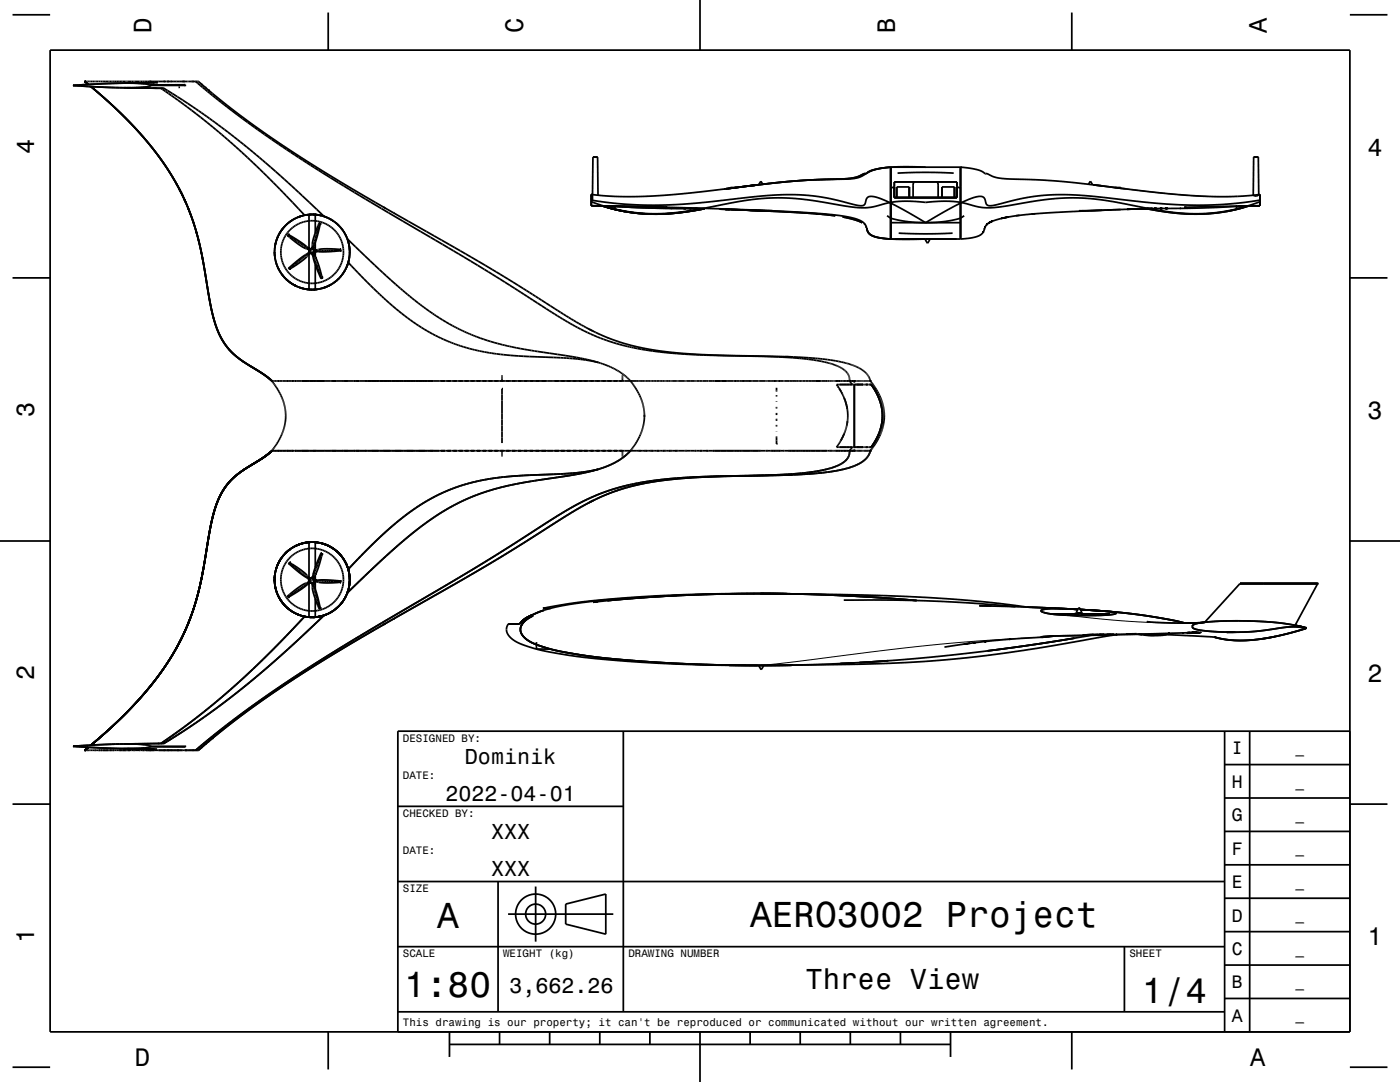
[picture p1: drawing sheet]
<svg xmlns="http://www.w3.org/2000/svg" width="279mm" height="216mm" viewBox="0 0 279 216" stroke-linecap="round" stroke-linejoin="round" font-family="sans-serif">
<defs><g id="words">
<g font-size="7.2">
<text x="87.2" y="185.2">A</text>
<text x="149.7" y="185">AERO3002 Project</text>
<text x="80.7" y="198.9">1:80</text>
<text x="227.9" y="200.2">1/4</text>
</g>
<text font-size="5.8" x="160.7" y="197.4">Three View</text>
<g font-size="5">
<text x="30.2" y="6.5" transform="rotate(-90 30.2 6.5)">D</text>
<text x="104.4" y="6.5" transform="rotate(-90 104.4 6.5)">C</text>
<text x="178.6" y="6.5" transform="rotate(-90 178.6 6.5)">B</text>
<text x="252.8" y="6.5" transform="rotate(-90 252.8 6.5)">A</text>
<text x="6.8" y="30.7" transform="rotate(-90 6.8 30.7)">4</text>
<text x="272.9" y="31">4</text>
<text x="6.8" y="83.2" transform="rotate(-90 6.8 83.2)">3</text>
<text x="272.9" y="83.5">3</text>
<text x="6.8" y="135.7" transform="rotate(-90 6.8 135.7)">2</text>
<text x="272.9" y="136">2</text>
<text x="6.8" y="188.2" transform="rotate(-90 6.8 188.2)">1</text>
<text x="272.9" y="188.5">1</text>
<text x="26.9" y="212.7">D</text>
<text x="249.5" y="212.7">A</text>
</g>
<g font-size="4.3">
<text x="92.8" y="152.4">Dominik</text>
<text x="88.9" y="159.9">2022-04-01</text>
<text x="98" y="167.4">XXX</text>
<text x="98" y="174.9">XXX</text>
<text x="101.7" y="198.1">3,662.26</text>
</g>
<g font-size="3.6">
<text x="245.8" y="150.5">I</text>
<text x="245.8" y="157.2">H</text>
<text x="245.8" y="163.9">G</text>
<text x="245.8" y="170.5">F</text>
<text x="245.8" y="177.2">E</text>
<text x="245.8" y="183.9">D</text>
<text x="245.8" y="190.5">C</text>
<text x="245.8" y="197.2">B</text>
<text x="245.8" y="203.9">A</text>
</g>
<g font-size="2.9">
<text x="258.5" y="150.3">_</text>
<text x="258.5" y="156.9">_</text>
<text x="258.5" y="163.6">_</text>
<text x="258.5" y="170.3">_</text>
<text x="258.5" y="176.9">_</text>
<text x="258.5" y="183.6">_</text>
<text x="258.5" y="190.3">_</text>
<text x="258.5" y="196.9">_</text>
<text x="258.5" y="203.6">_</text>
</g>
<g font-size="2.2">
<text x="80.4" y="148">DESIGNED BY:</text>
<text x="80.4" y="155.5">DATE:</text>
<text x="80.4" y="163">CHECKED BY:</text>
<text x="80.4" y="170.5">DATE:</text>
<text x="80.4" y="178">SIZE</text>
<text x="80.4" y="191">SCALE</text>
<text x="100.4" y="191">WEIGHT (kg)</text>
<text x="125.4" y="191">DRAWING NUMBER</text>
<text x="225.4" y="191">SHEET</text>
<text x="80.4" y="204.7">This drawing is our property; it can't be reproduced or communicated without our written agreement.</text>
</g>
</g></defs>
<g fill="none" stroke="#000" stroke-width=".35">
<path d="M2.5 2.9h7.5M10 10h259.4v195.9h-259.4zM14.6 17v.1M14.6 17.1l3.1 .2M16.9 16.3l.7 .5M16.9 16.3h22.7l1.4 1.1M17.4 16.6l.2 .2M17.5 16.7l.1 .1M17.6 16.8h.1M17.7 16.8l-3.1 .2M17.7 17.3h1.5M18.3 17.4l1.5 1.2"/>
<path d="M19.1 17.3l1.7 .1M19.2 16.8h-1.5M19.8 18.6l1.1 1M19.8 18.6l-1.7-1.3 2.4 2M20.5 19.3l.4 .3M20.7 17.4l3.2 .1M20.8 17.4l1.5 .1M20.9 19.6l.4 .4M21.3 20l1.1 1zM21.4 16.7h-.9M22.5 16.6l-1 .1M23.1 17.5h.8"/>
<path d="M23.9 17.5h.7M23.9 16.6h-.8M24.6 17.5l6.9 .1M24.6 17.5h1.6M24.8 16.6l-9.1 .4M26 16.6l3.7 .2M26.8 16.6h.1M27 17.5h-.4M27.1 17.5h.1M27.8 16.6l1.9 .2M28.5 17.4l-.7 .1M28.9 17.4l-2.8 .1"/>
<path d="M29.7 16.8l.1 .1M29.8 17.2l-.9 .2M29.8 16.9h.2M29.9 17.2h-.1M30 16.9v.1M30 17h.1M30 17.1l-.1 .1M30.1 17.1h-.1M30.1 16.3l.3 .2M30.1 17h.1M30.1 17.1h.1M30.1 17h7.1"/>
<path d="M30.4 16.3l.4 .2h-.4M30.6 17.6h.9M31.2 17.6h.3M31.3 16.5h.2M31.4 16.5l-6.8 .1h2.8M31.5 17.6h1.1a168.4 168.4 0 0 1 30.6 24.2l1.5 1.4M31.5 17.6h1.2M32.1 17.6a152.7 152.7 0 0 1 26.3 22.8l2.4 2.5M35.6 17.4h.1M35.9 17.4h-.3M36.8 16.8h.1M36.8 16.8v.1"/>
<path d="M36.9 17.2h.1M37 16.9h-7M39 16.3l4.6 3.7a227.5 227.5 0 0 0 20.7 14.5l9.7 5.9 21.3 12.5 12 7.6a57.5 57.5 0 0 0 15.1 7.8 73.1 73.1 0 0 0 19.8 2.6 180.2 180.2 0 0 1 19.2 .8 14.6 14.6 0 0 1 7 2.1 2.46 2.46 0 0 1 1.1 2.2l.6 .7M40.1 16.7l.3 .3M41 17.4l.8 .7M41 17.4l.1 .2M41.7 18l.7 .6M42.4 18.6l8.3 6.5 9.9 6.7 11.8 7.1 17.2 9.9a593.6 593.6 0 0 1 25.4 15.4l2.6 1.5M42.4 18.6v.1M65.5 2.5v7.5M139.7 0v10M213.9 2.5v7.5"/>
<path d="M269.4 2.9h7.5M22.4 21l1.7 1.6M23.7 22.3l.4 .3M24 22.6l.7 .6M24.4 22.9l.9 .9M24.7 23.2l.6 .6M25.3 23.8l1.2 1.3M25.3 23.8l.6 .6M26.2 24.8l.6 .6M26.8 25.4l.3 .3M27.1 25.7l2 2.3M28.3 27l2.2 2.7-.2-.4"/>
<path d="M29.9 29l.3 .3M30.2 29.3l.6 .7M30.8 30l.8 1.1M30.8 30l.3 .4M31.3 30.7l.3 .4M31.6 31.1l.3 .3M31.8 31.4l.3 .4M31.8 31.4l.6 .7M32.3 32.1l.5 .7M32.8 32.8l.5 .7M33.2 33.5l.5 .6M33.3 33.5l1.8 2.9"/>
<path d="M33.9 34.5l.2 .3M34.1 34.8l.6 1M34.7 35.8l.4 .6M35.1 36.4l.2 .4M35.1 36.4l.8 1.6M35.3 36.8l.2 .3M35.9 38l-.1-.3 .1 .3M35.9 38l.2 .4M36.1 38.4l.4 .8M36.1 38.4l.4 .7M36.5 39.2l.7 1.5M36.5 39.2l.2 .4"/>
<path d="M36.8 39.9v-.2l.4 1M118 39.9l7.3 .9 7.4 .1 6.6-.4 13.7-1.5 5.6-.2 2.6 .2 3.1 .4 6.4 1.5 1.3 .2 .6-.3 .5-1.4 .8-.2 1.5 .3 2.1 .9 7.2 4 7.2-4 2.1-.9 1.5-.3 .8 .2 .6 1.4 .6 .3 1.2-.2 6.5-1.5 3-.4 2.7-.2 5.6 .2 13.6 1.5 6.6 .4 7.5-.1 7.3-.9M118 38.8v2.3M118 38.8h.2M119.3 39v-7.6h-1l-.1 8.7M144.6 37.7h.1zM144.7 37.7h.1M144.8 37.7h-.2M144.8 37.7h.1M144.9 37.7h-.1M144.9 37.7h.1M145.1 37.6l-.2 .1"/>
<path d="M145.3 37.6l.7-.1-1.1 .2M146.6 37.5l2.8-.4zM147 37.4h-1.2v.2M149.4 37.1l-4.5 .6M151.3 36.9l-1.9 .2M152.2 36.8l-.4-.6-.4 .7M172.8 34.7h-.4l-1.5 .7-1.5 .2-10.6 .5-9.5 1M172.9 34.6h.1M177.8 33.4l-3.1 .4-1 .3-.7 .4M177.8 33.4l-3 .4-1 .3-.7 .4M177.8 33.4v14.3M177.8 33.4h13.9"/>
<path d="M178.5 37.3l-.7 .2M178.5 36.3h12.5v3.1h-12.5zM179 39.4v-2.1h2.5v2.1M179.1 34.5l5.2-.1 6 .1M182.4 36.3l-.2 .6v2.5M184.7 33.4l-4.6-.1-3.4 .2-2.4 .5-2.7 1.3-1.3 .3-7.8 .3-5.2 .3-23.7 2.7-8.6 .3-3.4-.1-3.6-.3M187.1 36.3l.1 .6v2.5M188 39.4v-2.1h2.5v2.1M191 37.3l.7 .2M191.7 33.4l3.4 .5 1.5 .8h.4l1.4 .6 1.2 .3 11 .5 9.5 1M191.7 33.4v14.3M217.2 36.8l.4-.6 .4 .7"/>
<path d="M218.2 36.9l1.8 .2M220 37.1l4.5 .6M222.4 37.4h1.3v.2M224.5 37.7l8.7 1 7.3 .5h6l5-.4v2.3M224.5 37.7h.1M224.8 37.7h.1M250.2 31.4h.9l.1 7.4-.5 .3-.6-.1zM2.5 55.4h7.5M37.2 40.7l.2 .4M37.4 41.1l.3 .8M37.4 41.1l.1 .4M37.6 41.6l.2 .7"/>
<path d="M37.7 41.8l-.1-.2 .2 .7M37.8 42.3l.2 .3M38 42.6l.1 .3M38 42.6h.1M38 42.6l.3 .8M38.2 43.4l.3 .8M38.3 43.4l.1 .4M38.5 44.2l.5 1.3M38.5 44.2l.3 .6M39 45.5l.2 .7M39.2 46.2l.1 .4M39.2 46.2v.3"/>
<path d="M39.2 46.2l.2 .8M39.3 46.6v.3M39.3 46.6v.1M39.3 46.6l.3 1.2M39.3 46.6l.2 .8M39.5 47.7v-.2l.2 .6M39.7 48.1l.4 2M39.7 48.1l.2 .8M40.1 50.1l.1 .3M40.2 50.5l.2 .7M40.3 51.2l.3 1.1M40.4 51.5v-.2v.2"/>
<path d="M40.5 51.9l.1 .6M40.5 52.3l.4 2.1M40.6 52.3l.3 2.1M40.9 54.4l.7 3.9M40.9 54.4l.5 3.2M41.4 57.1v.5M41.4 57.6l.3 1.5M41.4 57.6l.2 .7M41.6 58.3l.1 .8M41.7 59.1l.1 .8M41.8 59.9l.3 1.3M41.8 59.9l.2 .9-.1-.5"/>
<path d="M54.8 50.3v.4M54.8 50h.1M54.8 50.6h.1M54.8 50.7v.2M54.8 50.8h.1M54.8 50.8v.3M54.8 50.8v.1M54.8 50.9v.2M54.8 49.6v.1M54.8 51.1l.2 1.1M54.8 51.1l.3 1.2M54.8 51.2l.1 .2"/>
<path d="M54.9 49.3l-.1 1M54.9 49.3l-.1 .1M54.9 51.5v.2M54.9 49.1v.2M54.9 49v.3M54.9 49v.1M55 48.7l-.1 .4M55 48.7h.1M55 51.9v.1M55 52h.1M55 48.6v.1M55 48.5v.2"/>
<path d="M55 48.5l-.1 .5M55 52.1v.1M55 52.2h.1M55 52.2l.5 1.2M55 52.2l.2 .6M55.1 48.4h-.1M55.1 48.2h.1M55.1 52.4v.2M55.1 48.1l-.1 .4M55.1 48.1h.1M55.2 52.6v.2M55.2 52.8l.1 .3"/>
<path d="M55.2 47.8l-.1 .4M55.2 47.8h.1M55.2 47.8l-.2 .7M55.2 52.8h.1M55.2 52.9h.1M55.2 47.7v.1M55.3 52.9v.1M55.3 53l.1 .1M55.3 53.1l.2 .4M55.3 47.5l-.1 .3M55.3 53.1l.2 .3M55.4 47.3l-.2 .5"/>
<path d="M55.4 47.3l-.1 .2M55.4 53.4h.1M55.5 47.2l-.1 .2M55.5 47.2l-.1 .1M55.5 53.4l.1 .3M55.5 47.1l-.5 1.5-.2 1.7M55.5 47.1h.1M55.6 47l-.1 .2M55.6 47l-.2 .3M55.6 46.9v.1M55.6 53.7h.1M55.6 53.7l.2 .4"/>
<path d="M55.6 53.7l.1 .2M55.7 46.8l-.2 .2M55.7 46.8l-.1 .2M55.7 46.8h.1M55.7 46.7l-.1 .1M55.7 53.9l.8 1.1M55.7 46.7l-.2 .4M55.7 53.9l.3 .4M55.8 46.5l-.1 .3M55.8 46.5l-.1 .2M55.8 54.1h.1M55.9 46.4l-.1 .2"/>
<path d="M55.9 46.4l-.2 .3M55.9 46.3l-.1 .2M55.9 54.3h.1M56 54.3l.1 .3M56 54.3v.1M56 54.4h.1M56.1 46.1l-.2 .3M56.1 46.1h.1M56.1 54.5h.1M56.1 54.5l.1 .2M56.1 54.6l.4 .4M56.2 54.6v.1"/>
<path d="M56.3 45.8l-.2 .3M56.3 45.8l-.5 .7M56.3 45.8h.1M56.4 54.9v.1M56.4 55l-.1-.2 .2 .3M56.4 55h.1M56.5 45.6l-.2 .2M56.5 55l.1 .1M56.5 55l.2 .3M56.5 45.5l-.2 .3M56.5 45.5h.1M56.6 55.2l.1 .1"/>
<path d="M56.6 55.2h.1M56.7 45.4l-.2 .1M56.7 55.2v.1M56.7 55.3l.2 .2M56.7 55.3l.1 .1M56.7 45.3l-.2 .2M56.8 45.2l-.1 .1M56.9 45.1l-.2 .3M56.9 55.5l.1 .1M56.9 55.5l.6 .5M56.9 55.5l.3 .3M57.1 55.7l.1 .1"/>
<path d="M57.2 55.8l.3 .2M57.2 44.8h.1M57.4 44.6l-.5 .5M57.4 44.6l-.2 .2M57.4 47h.1M57.4 47l2.3 1.8 1.5 .9M57.4 46.9h.1M57.4 44.6h.1M57.4 46.8v.2M57.4 46.8l4.1 2.9M57.4 46.8v.1M57.5 46.8h-.1"/>
<path d="M57.5 56l.2 .2M57.5 56l.1 .2M57.5 44.6h-.1M57.5 44.5l-.7 .7M57.5 46.8h.1M57.5 44.5h.1M57.6 46.8h.1M57.6 46.8l2.4 1.5 1.5 1.2M57.6 53.6h.1M57.6 56.2h.1M57.6 53.5h.1M57.6 53.5v.1"/>
<path d="M57.7 56.2h.1M57.7 56.2l.2 .1M57.7 53.6h.1M57.7 53.6l.1 .1M57.7 56.3h.1M57.7 56.3l.2 .1M57.7 44.3l-.2 .2M57.8 53.7h.1M57.9 56.3l.3 .3M57.9 56.4l.3 .2M57.9 44.2l-.5 .4M58 44.2h.1"/>
<path d="M58 56.4h.1M58 44.2l-.3 .1M58 44.2h-.1M58 44.1v.1M58 44.1l-.1 .1M58.1 56.5h.1M58.1 44.1l-.4 .2M58.2 56.6l.2 .1M58.3 44l-.3 .2M58.4 56.7l.2 .1M58.4 43.9l-.4 .3M58.4 43.9l-.3 .2"/>
<path d="M58.4 43.9h-.1M58.5 56.8l-.2-.1 .3 .1M58.5 43.8h.1M58.6 56.8l.6 .3M58.6 43.8h-.1M58.7 43.7l-.2 .1M58.7 43.7l-.3 .2M58.8 43.7l-.7 .4M58.9 43.6h.1M59 43.5l-.3 .2M59.2 57.1l.6 .3-.4-.2M59.2 57.1l.2 .1"/>
<path d="M59.3 43.4l-.3 .1M59.3 57.2h.1M59.5 43.3l-.9 .4M59.5 57.3h.2M59.6 43.3l-.2 .1 .1-.1M59.6 43.3l-.6 .2M59.6 43.3h.1M59.7 57.3l.3 .1M59.8 43.2l-.2 .1M59.8 43.2l-.3 .1M59.9 43.2l-.3 .1M59.9 43.2h.1"/>
<path d="M59.9 43.2h-.1M60 43.1l-.1 .1M60 57.4l.2 .1M60 57.4h.1M60.1 57.5h.2M60.2 57.5l.4 .1M60.2 57.5h.1M60.3 43.1l-.7 .2M60.3 43.1l-.5 .1M60.4 57.6h.2M60.5 43l-.2 .1M60.5 43l-.3 .1"/>
<path d="M60.6 57.6h.2M60.6 57.6h.1M60.7 57.6h.1M60.8 57.6l.7 .1M60.8 57.6l.2 .1M60.9 57.7h.1M61 57.7l-.3-.1 .3 .1M61 57.7h.2M61 42.9h-.2M61.2 49.6v.1M61.2 42.9l-.7 .1M61.2 42.9h.1"/>
<path d="M61.2 49.7h.1M61.2 57.7l.3 .1M61.2 49.7h.2M61.4 49.7h.1M61.4 50.6l-1.6 1-2.2 1.9M61.4 50.6h.1M61.5 57.7l.1 .1M61.5 57.7l.3 .1M61.5 49.7l.2 .2M61.5 49.7h.1M61.5 49.5h.1M61.5 50.5l-.1 .1"/>
<path d="M61.5 50.5h.1M61.5 50.9l-1.3 1.2-2.4 1.6M61.5 50.9h.1M61.5 50.5l.1 .1M61.5 50.8v.1M61.5 50.5l.1 .2M61.5 49.6v.1M61.6 50.8h-.1M61.6 50.8h.1M61.6 42.8l-.4 .1M61.6 49.6l-.1 .1M61.6 49.7v.1"/>
<path d="M61.6 49.8h.1M61.6 50.6h.1M61.6 49.7h.1M61.6 50.4h.1M61.6 49.6h.1M61.6 50.4l.1 .2M61.6 50.4l-.1 .1M61.6 50.4v.1M61.6 50.4l.1 .1M61.6 42.8h.1M61.6 50.5h.1M61.6 49.5l.1 .1"/>
<path d="M61.6 49.5v.1M61.6 50.7l-4 2.9M61.6 50.7h.1M61.6 50.7v.1M61.6 57.8h.1M61.6 50.5l.1 .1M61.7 50.4v.1M61.7 49.7l-.1 .1M61.7 50.6h-.1M61.7 49.7h.1M61.7 50.6h.1M61.7 49.9h.1"/>
<path d="M61.7 57.8h.1M61.7 42.8v6.8M61.7 50.7v7.1M61.7 49.9v.5M61.7 57.8h.2M61.7 50.4h-.1M61.7 50.5v.1M61.7 42.8l-1.2 .2M61.7 50.4h.1M61.7 50.5h.1M61.7 49.6v.1M61.7 50.3h.1"/>
<path d="M61.7 50.3v.1M61.7 49.8v.1M61.7 50.6l-.1 .1M61.7 49.6h.1M61.7 50.3l.1 .1M61.7 50.1h.1M61.7 49.6l-.1 .2M61.7 50.2h.1M61.7 50v.2M61.7 49.8h.1M61.7 50.4l.1 .1M61.7 42.8h.1"/>
<path d="M61.7 50.5l-.1 .1M61.7 50h.1M61.7 50.2v.1M61.7 49.6l.1 .1M61.7 49.9v.1M61.7 50.5l.1 .1M61.7 42.8h-.1M61.8 49.9h-.1M61.8 57.8h.1M61.8 49.7l-.1 .1M61.8 50.3h.1M61.8 50.4h.1"/>
<path d="M61.8 49.8l-.1 .1M61.8 50.6h.1M61.8 50.4v.1M61.8 49.8h.1M61.8 49.9h.1M61.8 50.4l.1 .1M61.8 50.5h.1M61.8 49.8l.8 .5M61.8 50.5h-.1M61.8 49.8v.1M61.8 49.7h.1M61.8 57.8h.3"/>
<path d="M61.8 49.7v.1M61.8 50.5v.1M61.9 50.5h.1M61.9 50.5h-.1M61.9 49.7l-.2 .2M61.9 50.5l.1 .1M61.9 42.8h.1M61.9 49.7l-.1 .1M61.9 49.7h.1M61.9 57.8h.3M62 50.6h.1M62 50.6h.3"/>
<path d="M62 49.6h.1M62 42.8h.6M62 42.8h-.4M62 42.8h-.3M62 49.6l-.1 .1M62.1 42.8h-.1M62.1 49.6h-.1M62.1 49.6h.1M62.2 49.6h.1M62.2 50.6h.2M62.2 49.5l.3 .1M62.2 50.6h.1"/>
<path d="M62.2 49.5h.1M62.3 49.6h-.1M62.3 49.5h.1M62.3 49.4h.1M62.3 50.6v.1M62.3 49.4v.1M62.3 49.4l-.1 .1M62.3 49.6h.1M62.3 50.6h.1M62.3 49.4l.2 .1M62.3 50.7h.1M62.3 49.5l.1 .1"/>
<path d="M62.3 50.7v.1M62.3 50.8h.1M62.3 49.6l.1 .1M62.3 49.6h-.2M62.3 49.3h.1M62.3 49.3v.1M62.3 49v.1M62.3 50.8l.1 .1M62.3 49.1h.1M62.3 49.5h.2M62.3 49.1v.1M62.3 49.2h.1"/>
<path d="M62.3 49.2v.1M62.4 49.4h-.1M62.4 49.6h.1M62.4 49.6h-.1M62.4 50.9v.1M62.4 49.4l.1 .1M62.4 50.9h.1M62.4 49.6h-.2M62.4 50.8h-.1M62.4 50.6h.1M62.4 49.4h.1M62.4 49.4v.1"/>
<path d="M62.4 50.6l-.1 .1M62.4 50.7h-.1M62.4 49.6l.1 .1M62.4 49.3h.1M62.4 50.6h-.1M62.4 50.7l-.1 .1M62.4 49.5h.1M62.4 49.6v.1M62.4 51h.1M62.4 51l.5 1.8 1.1 2.7M62.4 57.8h-.1M62.4 49.7h.1"/>
<path d="M62.4 50.7h.1M62.4 50.5v.1M62.5 50.5l-.1 .1M62.5 50.8h.1M62.5 49.5h.1M62.5 49.6v.1M62.5 50.6v.1M62.5 50.6l-.2 .1M62.5 50.6h-.1M62.5 49.6h.1M62.5 49.3h.1M62.5 50.7h.1"/>
<path d="M62.5 50.7h-.1M62.5 50.5h.1M62.5 49.7h.1M62.5 50.7v.1M62.5 50.7l-.1 .1M62.5 50.5v.1M62.5 50.7l-.2 .1M62.5 49.3v.1M62.5 50.6h-.2M62.5 50.6h.1M62.5 49.4h.1M62.5 42.8h.3"/>
<path d="M62.5 49.5v.1M62.5 50.8l-.1 .1M62.5 57.8h.1M62.6 49.7v.1M62.6 49.4l-.1 .1M62.6 50.7l-.2 .1M62.6 50.8l1.5 4.7M62.6 50.7l-.3 .1M62.6 50.7v.1M62.6 49.2v.2M62.6 50.8h-.1M62.6 50.7h.1"/>
<path d="M62.6 49.2l-.1 .1M62.6 50.4v.1M62.6 50.4l-.1 .1M62.6 42.8h.1M62.6 49.8h.1M62.6 50.8v.1M62.6 50.8h.1M62.6 57.8h-.5M62.6 49.8l.1 .2M62.6 50.9h.1M62.6 42.8l.9 .1M62.6 57.8h-.1"/>
<path d="M62.6 50.9l.1 .1M62.6 42.8h-.9M62.6 57.8h.1M62.6 50.3h.1M62.6 50.3v.1M62.7 49.9h.1M62.7 50.3h-.1M62.7 50.3h.1M62.7 42.8h.1M62.7 49.9v.1M62.7 50.2v.1M62.7 50h.1"/>
<path d="M62.7 50h.2M62.7 50v.2M62.7 42.8h.2M62.7 50.2h.1M62.7 50.1h.1M62.7 57.8h.1M62.7 50.1v.1M62.7 57.8h-.1M62.7 51l.1 .1M62.7 51h.1M62.7 50v.1M62.7 42.8h.4"/>
<path d="M62.7 50l.1 .2M62.8 57.8h.1M62.8 50.1h-.1M62.8 50.1h.1M62.8 51.1h.1M62.8 50.2h.1M62.8 50h.1M62.8 50v.1M62.8 50.1v.1M62.8 51.1l.1 .2M62.8 42.8h.3M62.8 42.8h.1"/>
<path d="M62.9 50.1h.1M62.9 50v.2M62.9 50h-.1M62.9 50.2h.1M62.9 50.2h-.1M62.9 49.9v.1M62.9 57.8h-.3M62.9 57.8h-.4M62.9 49.9v.3M62.9 49.9l.1 .1M62.9 50h.1M62.9 50v.1"/>
<path d="M62.9 42.8h.1M62.9 57.8h.1M62.9 51.3l.7 1.7 .7 2.4M62.9 42.8h.2M62.9 57.8h-1M62.9 42.8v3.7M62.9 48.4v2.9M62.9 52.8v5M63 50h-.1M63 50.1h-.1M63 49.9v.1M63 49.9v.3"/>
<path d="M63 50h.1M63 50.1h.1M63.1 42.8h.1M63.1 50.2h.1M63.1 49.9h.1M63.1 42.8l.4 .1M63.1 49.9l-.1 .1M63.1 50.2h-.1M63.2 57.7l-.2 .1M63.2 49.9h-.1M63.3 49.9h-.1M63.3 49.9h.1"/>
<path d="M63.4 57.7l-.7 .1M63.4 57.7l-.5 .1M63.5 57.7h-.1M63.5 42.9h.2M63.5 42.9h.3M63.5 42.9h.1M63.6 44.6l-1 2.7-.3 1.7M63.7 44.6h.1M63.7 42.9l.4 .1M63.7 42.9l.2 .1M63.8 57.7h-.1M63.8 44.6h-.1"/>
<path d="M63.8 44.6h.1M63.8 43h.2M63.8 44.6l-1.5 4.7M63.9 44.6v.1M63.9 44.6h.1M63.9 43l.8 .2M63.9 44.7l-.7 2.8-.6 1.7M64 55.5h.1M64.1 55.5h.1M64.1 57.6h-.2M64.1 57.6h.1M64.2 57.6h-.1"/>
<path d="M64.2 55.5h-.1M64.2 57.5l-.8 .2M64.2 43l.1 .1M64.2 57.5l-.9 .2M64.3 55.4l-.1 .1M64.3 55.4h-.1M64.4 43.1h.1M64.4 57.5l-.2 .1M64.5 57.5h-.1M64.5 57.5h-.3M64.6 43.2h.3M64.7 43.2l.5 .2"/>
<path d="M64.7 57.4l-.2 .1M64.7 57.4h.1M64.9 57.3l-.2 .1M65 57.3h.1h-.2M65.2 43.4l.8 .4M65.2 43.4l.2 .1M65.2 57.2h.1M65.2 57.2l-.3 .1M65.4 57.1l-.2 .1M65.4 57.1h.1M65.5 43.5l.2 .1M65.6 57l-.1 .1"/>
<path d="M65.6 57l-.2 .1M65.8 43.6l.1 .1M65.8 56.9l-.1 .1M65.8 56.9l-1 .5M65.8 56.9l-.2 .1M66 43.8l.3 .2M66.1 56.8l-.3 .1M66.3 43.9l.3 .2M66.3 44l.6 .4M66.5 56.5l-.2 .1M66.5 56.5h.1M66.7 56.3l-.6 .5"/>
<path d="M66.7 56.3l-.2 .2M66.9 44.3v.1M66.9 56.2l-.8 .6M66.9 56.2l-.2 .1M66.9 44.4l.8 .7M67 56.2l-.3 .1M67.1 44.5l.1 .1M67.2 56l-.1 .1M67.2 55.9h.1M67.3 44.7l.4 .4M67.5 55.7l-.2 .2M67.6 55.6l-.1 .1"/>
<path d="M67.7 45.1l.2 .3M67.7 45.1h.1M67.9 55.3l-.1 .1M67.9 49.8v.1M67.9 49.8l-2.8-.2-1.8 .3M67.9 49.8h.1M67.9 50l-2.9 .2h-1.9M67.9 50h.1M67.9 55.3h.1M67.9 45.3l.2 .2M67.9 45.4l.7 .8M67.9 49.9h.1"/>
<path d="M68 50h-.1M68 49.9h.1M68 49.9l-5 .1M68.1 55l-.1 .2M68.1 45.6l.1 .1M68.1 55l-1.2 1.2M68.1 55h.1M68.3 54.8l-.1 .1M68.3 54.8l-.4 .5M68.4 54.7h-.1M68.4 45.9v.1M68.4 54.6l-1.5 1.6"/>
<path d="M68.4 54.6l-.1 .2M68.4 54.6h.1M68.5 54.5l-.1 .2M68.6 54.4l-.2 .2M68.6 46.2h.1M68.6 46.2l.1 .2M68.6 46.2l.3 .5M68.6 54.3l-.2 .3M68.6 54.3v.1M68.7 54.2l-.1 .2M68.7 46.5l.2 .2M68.8 54.1l-.2 .3"/>
<path d="M68.8 54.1l.1-.2-.2 .2M68.8 54.1l-.2 .2M68.8 54.1h.1M68.8 54l-.2 .3M68.9 46.7h.1M68.9 46.7l.1 .3M69 46.9l.1 .3M69 47h.1M69 53.6l-.1 .2M69.1 53.4v.1M69.1 47.2l.2 .5M69.1 47.2l.1 .2"/>
<path d="M69.2 53.3l-.1 .1M69.2 53.3v-.2l-.4 .9M69.2 53.2l-.1 .2M69.2 53.2l-.4 .9M69.3 47.6v.1M69.3 52.9v.2M69.3 47.7l.2 .4M69.3 47.7l5.5 5.2a72.4 72.4 0 0 0 16.2 12.4 50.5 50.5 0 0 0 17.5 5l2.1 .3a58 58 0 0 1 8.9 1.7M69.3 52.9h.1M69.4 52.8l-.2 .4M69.4 47.8l.1 .3M69.4 52.7v.1"/>
<path d="M69.4 52.7l-.1 .2M69.4 52.7h.1M69.5 48.1h.1M69.5 48.1l.1 .4M69.5 48.1v.2M69.5 52.4a72.2 72.2 0 0 0 15.7 13.6 39.9 39.9 0 0 0 19.3 5.1l9.7 .4 2.7 .3 2.5 .5M69.5 52.4l-.1 .3M69.5 52.3l-.1 .5M69.5 52.3v.1M69.5 52.2v.2M69.6 48.4v.1M69.6 48.5v.2"/>
<path d="M69.6 48.5v.3M69.6 48.6v.2M69.6 48.7l.1 .2M69.6 48.7v.1M69.6 51.8v.2M69.7 48.8v.6M69.7 48.9v.5M69.7 48.9l.1 1.2M69.7 51.6l-.1 .5M69.7 51.6l-.2 .7M69.7 51.4v.2M69.7 51.4v.3"/>
<path d="M69.7 49.4l.1 .2M69.8 51.1l-.1 .3M69.8 49.6h.1M69.8 49.6v.2M69.8 49.6v.1M69.8 49.6v.3M69.8 50.8v.2M69.8 49.8v.3M69.8 49.8v.1M69.8 50.7v.1M69.8 50.7l-.1 .7M69.8 49.9h.1"/>
<path d="M69.8 49.9v.4M69.8 50.1v.2M69.8 50.3l-.1 1.1M69.8 50.3v.4M69.8 50.4v.3M118 40.3l3.1 1 3.5 .8 3 .4 3.3 .2 2.8-.2 3.2-.3 11.5-2.1 5-.6h3.5l2.9 .2 9.2 1.5 2.9 .3 2.2-.2 4.5-1 2-.2 2.4 .1a10.1 10.1 0 0 0 3.6 0l4.3 .1 4.4 1 2.2 .2 3-.3 9.1-1.5 3-.2h3.5l5 .6 11.4 2.1 3.3 .3 2.8 .2 3.2-.2 3.1-.4 3.4-.8 3.2-1M118 41.1h2.3M118 41.1l29.2 .7 11.4 .5 7 .5 3.8 .5 2.2 .7 1 .8 .6 1.4 .3 .4 1.4 .7 3.9 .4h5.9M119.4 41.1h.8M119.6 41.1h.1M120 41.1h.6M120 41.1h.1"/>
<path d="M120.2 41.1l1.1 .3M120.2 41.1l4.5 1.1M120.5 41.1l12.6 .3h-.2M120.8 41.1l8.1 .4 8 .1M120.9 41.1h.2M121 41.1h.9M121.3 41.1h.5M121.3 41.4l4.5 1 4.7 .3 4.5-.2 5.6-.9M121.3 41.4l3.4 .8M121.5 41.2l1.4 .1M136.4 41.6h1.6h-.5M137.7 41.6h2.8"/>
<path d="M140.6 41.6l-4.4 .8-4.2 .3h-3.6l-3.7-.5M143.6 41.7l2.2 .1M144.7 41.8h.1M144.8 41.8h.1M144.8 41.8h.5M144.8 41.8h.8M144.9 41.8h.7M145.3 41.8h.3M145.7 41.8l2.4 .1M145.8 41.8l6.2 .2M145.8 41.8l2.3 .1M147.7 41.9h.7h-.3"/>
<path d="M148.1 41.9l3.9 .1M148.3 41.9l1.3 .1M149.6 42l14 .7M149.6 42h.1M149.7 42h2.3M152 42l2.1 .1M162.9 42.7l3.8 .4M168.2 43.3l2.4 .6 1.5 .6M172.4 44.7h.1M172.8 45.3h.1M173 45.7l.4 .9 .9 .5 1.4 .4 2.1 .2M177 43l.1 .1a8.5 8.5 0 0 0 4.1 1.1l3.3 .2 3.2-.1 3.6-.6 1.1-.7"/>
<path d="M177.8 44.4h13.9M177.8 47.7h13.9M179.4 46.5l4.9 .2 5.8-.2M184.6 47.7l.5 .8 .5-.8M184.7 47.7h-6.2M184.7 47.7h6.3M199.8 43.6l1.5-.3-2.2 .5-1.7 .7 .6-.4-1.1 .7 .2-.1-.4 .5-.6 1.3-.7 .5-1.6 .5-2.1 .2M203.4 43l-2.8 .4M206.6 42.7l-3.8 .4M217.4 42l-2.1 .1M219.9 42l-14.1 .7M221.8 41.9l-4.4 .1"/>
<path d="M223.7 41.8l-6.3 .2M223.7 41.8l-2.3 .1M228.8 41.6l4.5 .8 4.2 .3h3.6l3.6-.5M247.1 41.1h1.8l-12.6 .3h.3M248.2 41.4l1-.3-4.5 1.1M248.2 41.4l-4.5 1-4.8 .3-4.4-.2-5.6-.9M248.2 41.4l-3.5 .8M248.5 41.1h-.9M248.6 41.1l-2 .2M248.7 41.1h.1M249.4 41.1h.1M251.5 41.1h-1.8"/>
<path d="M251.5 41.1h-1.7M251.5 41.1l-12.2 .4-15.6 .3M269.4 55.4h7.5M42.1 61.2l.2 1.1M42.3 62v.3M42.3 62.3l.1 .4M42.4 62.7l.3 .9M42.5 63l.2 .6M42.6 63.4l.1 .2M42.6 63.6l.2 .6M42.7 63.6l.2 .6M42.8 64.2l.1 .3"/>
<path d="M42.8 64.2l.2 .6M42.9 64.5l.1 .3M43 64.8l.4 1.1M43.4 65.9l.1 .2M43.5 66.1l.2 .5-.2-.5M43.7 66.6l.3 .6M43.8 66.8l.1 .2M43.9 67l.1 .2M44 67.2l.2 .4M44.2 67.6l.4 .6M44.2 67.6l.2 .3M44.6 68.2l.6 .8"/>
<path d="M44.6 68.2l.5 .8M45.1 69l.5 .6M45.6 69.6l.3 .3zM45.6 69.6l.2 .2M45.9 69.9l.2 .2M46.1 70.1l.1 .2M46.1 70.1l.2 .2M46.2 70.3l.5 .5M46.3 70.3l.4 .4M46.7 70.7l1.3 1.1M46.7 70.7l.8 .7M46.8 70.8l.2 .2"/>
<path d="M47 71l.5 .4M47 71l.8 .6M47.5 71.4l.5 .4M47.9 71.8l.3 .1M48 71.8l1.8 1.1M48.2 71.9l1.1 .7M48.8 72.3l-.3-.2 3.7 2.4 2 1.5M49.1 72.5l.2 .1M49.3 72.6l.5 .3M49.7 72.9l1.5 .9M49.8 72.9l.7 .5M50 73.1l.8 .4"/>
<path d="M50.7 73.5l1 .6M51 73.7l.7 .4M51.7 74.1l.2 .1M51.7 74.1l1.6 1.1M51.7 74.1l.5 .3M52 74.2l.2 .2M52.2 74.4l.5 .3M52.7 74.7l.7 .5M53 74.9l.3 .3M53.2 75.1l.6 .4M53.3 75.2l.6 .5M53.5 75.4l.3 .3"/>
<path d="M53.7 75.5l.1 .2M53.8 75.7h.1M53.8 75.7l.3 .2M53.9 75.7l.4 .3M54 75.8l.2 .2M54.2 76h119.5M54.2 76a10 10 0 0 1 2.2 10.3l-.9 1.9-1.3 1.7M100.2 74.9v1.1M100.2 77.6v10.8M117.4 65.6l1 .5M117.7 65.7l.5 .3M118.3 66l1.2 .6"/>
<path d="M119.4 66.6l2 .8M119.5 72.3a11.7 11.7 0 0 1 8.4 7.2 10.5 10.5 0 0 1-6.4 13.4l-2 .7M121.3 67.4l2 .7M123.2 68.1l1.9 .6M124.2 74.9v1.1M125 68.7l5.1 1.1 6.1 .7 6.8 .4 14.3 .3a44.2 44.2 0 0 1 13 1.7 4.7 4.7 0 0 1 3.4 3.1M155 77.4v.7M155 78.8v.3M156.7 71.2h1.4M167.2 77.1l.1 .2M167.5 77.6l.2 .2M167.7 77.8a9.7 9.7 0 0 1-.7 11.4h6.9"/>
<path d="M167.7 77.8l.2 .4M167.9 78.3l.2 .2M168.1 78.6v.1M168.1 78.7h.1M170.5 76v.2M170.5 76.2v.2M170.5 76.6v12.7M173.7 76a9.9 9.9 0 0 1 2.2 10.3l-1 1.9-1.2 1.7M173.9 76.7h-6.9l.7 1.1M173.9 76.7l.3 .5M174.2 77.2l.3 .4M174.5 77.6l.9 1.8"/>
<path d="M174.5 77.6l.2 .4M175.4 79.4l.1 .4M175.5 79.8l.2 .4M43.6 99.6l-.5 1.3M43.7 99.4l-.1 .2M43.8 99.2l-.1 .2M43.9 99l-.1 .2M44 98.8l-.1 .2M44 98.8l-.2 .4M44.2 98.4l-.2 .4M44.4 98l-.2 .4M44.6 97.7l-.4 .7"/>
<path d="M45.1 97l-.5 .7M45.2 97l-.6 .7M45.3 96.7l-.2 .3M45.3 96.7l-.1 .3M45.5 96.6l-.2 .1M45.5 96.4l-.1 .2M45.8 96.1l-.4 .5M45.9 96l-.4 .4M45.9 96l-.3 .4M45.9 96l-.2 .3M46.4 95.5l-.5 .5M46.5 95.5l-.6 .5"/>
<path d="M46.7 95.3l-.3 .2M46.7 95.2l-.3 .3M47.5 94.6l-.7 .5M47.5 94.6l-.8 .7M47.7 94.4l-.2 .2M47.7 94.4l.1-.1-.5 .5M48.2 94l-.5 .4M48.5 93.8l-.3 .2M48.7 93.7l-2 1.6M48.8 93.6l-.3 .2M48.9 93.6l-.4 .2M49.3 93.3l-.4 .3"/>
<path d="M49.5 93.2l-.2 .1M49.8 93l-1 .6M50.3 92.7l-.5 .3M51.5 92l-1.7 1M52 91.7l-2.3 1.3M52.5 91.4l-.8 .5M52.7 91.2l-.2 .2M53 91l-.6 .4M53.1 90.9l-4.6 2.9M53.2 90.9l-1.5 1M53.4 90.7l-.4 .3M53.5 90.6l-.4 .3"/>
<path d="M53.8 90.4l-.6 .5M53.8 90.3l-.3 .3M53.8 90.3l-.1 .1M53.9 90.3l-.4 .3M53.9 90.2l-.1 .1M54.1 90l-.3 .3M54.2 89.9l-1.2 1.1M54.2 89.9h119.5M54.3 89.9l-.4 .4M100.2 89.9v1.2M118.2 100l-.8 .4M118.4 99.9l-.5 .2"/>
<path d="M119.4 93.6l-3.1 .6-4.4 .4a91.7 91.7 0 0 0-15.2 1.1 37.1 37.1 0 0 0-19 9.8l-3.8 3.5-4.4 4.6M119.5 93.6l-4.4 1-7.8 1.2a46 46 0 0 0-20.3 7.1 102.1 102.1 0 0 0-14.2 12l-3.5 3.4M119.5 99.3l-1.2 .6M121.4 98.5l-2 .9M123.3 97.8l-2 .8M124.2 89.9v1.2M155 80v.2M155 81.2v.3M155 82.4v.4M155 83.6v.4M155 84.8v.3M155 86.1h.1"/>
<path d="M155 87.1v1.5M158.1 94.7l-1.4 .1M170.1 89.2l-.6 .7a3.2 3.2 0 0 1-2.4 3.1 30 30 0 0 1-9.9 1.6l-12.5 .4a81.9 81.9 0 0 0-22.3 2.6 55.4 55.4 0 0 0-14.3 7.3l-12.8 8.1-22.4 13.2a245.4 245.4 0 0 0-33.9 23.5M170.5 89.6v.1M170.5 89.8v.1M173.7 89.9a4.9 4.9 0 0 1-3.8 3.3 53.5 53.5 0 0 1-14.5 1.6l-12.9 .3-7.6 .5-6.4 .9-5.3 1.4M174.6 88.1l-.7 1.1M175.1 87.2l-.5 .9M175.2 87l-.6 1.1M175.4 86.6l-.2 .4M175.7 80.2l.1 .4M175.8 80.6l.1 .5"/>
<path d="M175.9 81.1l.2 1.6M176 84.4l-.6 2.2M176.1 84l-.1 .4M176.1 82.7v1.3M0 107.9h10M39.2 119.7l-.2 .7M39.3 119.4l-.1 .1M39.3 119.4l-.1 .3M39.3 119.1v.2M39.5 118.6l-.2 .8M39.5 118.6l-.3 1.1M39.5 118.5l.1-.3-.1 .4"/>
<path d="M39.7 117.8l-.2 .5M39.7 117.8l-.2 .8M39.8 117.4l-.1 .4M39.9 117.1l-.1 .3M40 116.3l-.3 1.5M40.1 115.9l-.1 .5M40.1 115.9l-.3 1.5M40.2 115.3l-.1 .6M40.4 114.8l-.3 1.1M40.4 114.4v.3M40.6 113.7l-.4 1.8M40.6 113.4l-.2 1.1"/>
<path d="M40.8 112.2l-.3 1.5M40.8 112.2l-.2 1.5M40.8 112.2l-.1 .7M40.9 111.6l-.1 .6M41.1 110.3l-.2 1.3M41.4 108.9l-.5 2.7M41.4 108.9l-.1 .5M41.6 107.6l-.3 1.3M41.6 107.6l.1-.8-.3 2.1M41.6 107.6l-.2 .8M41.8 106.1l-.3 1.5M42 105.2l-.1 .4"/>
<path d="M42.1 104.4l-.3 1.7 .2-.9M42.2 104.4l-.2 .8M42.3 103.6l-.2 .8M42.4 103.3l-.1 .3M42.4 103.3l-.1 .6M42.6 102.3l-.1 .6M42.7 102.3l-.3 1M42.7 102.3l-.1 .3M42.8 102l.1-.3-.3 .6M42.8 102l-.1 .3M42.9 101.4l-.1 .3M43 101.2l-.1 .2"/>
<path d="M43 101.2l-.2 .8M43.1 100.9l-.1 .3M54.8 115.8v.7M54.8 116l.1 .9M54.8 116v.2M54.8 115.3v.7M54.8 115.3v-.1v.1M54.8 115.3v.1M54.8 116.3h.1M54.8 116.4l.1 .7M54.8 114.9v.4M54.8 116.5l.1 .6"/>
<path d="M54.8 116.6l.1 .1M54.9 114.6l-.1 .3M54.9 114.6l-.1 .2M54.9 114.5v.1M54.9 116.9h.1M54.9 116.9l.1 .4M54.9 114.3v.2M54.9 117.1l.2 .5M54.9 117.1l.1 .2M55 117.2v.1M55 117.3l.1 .5M55 117.3v.2"/>
<path d="M55 114h.1M55 117.4v.1M55 117.5l.2 .6M55 117.6h.1M55 113.7l-.1 .9M55.1 117.6h.1M55.1 113.7l-.1 .1M55.1 117.6l.1 .4M55.1 113.6l-.2 .9M55.1 117.8v.1M55.1 117.8h.1M55.1 113.5v.1"/>
<path d="M55.1 113.4l-.1 .3M55.1 113.4v.1M55.2 113.4l-.2 .3M55.2 118l.1 .3M55.2 118l.3 .8M55.2 118v.2M55.2 113.2v.2M55.2 113.1v.3M55.2 113.1h.1M55.2 118.2l.1 .2M55.3 118.3l.2 .5M55.3 112.9v.2"/>
<path d="M55.3 112.9l-.2 .5M55.3 112.9h.1M55.4 112.7l-.1 .2M55.4 118.7l.2 .3M55.4 112.6v.2M55.5 118.7l-.1-.1 .1 .2M55.5 118.8l.1 .2M55.5 112.5h.1M55.5 112.5l-.1 .3M55.5 118.8l.2 .4M55.5 118.8v.1M55.5 118.9l.2 .3"/>
<path d="M55.6 119l.2 .4M55.6 119l.1 .2M55.6 112.2l-.5 1.2M55.6 112.2l-.2 .5M55.6 112.2l-.1 .3M55.7 119.2l.1 .2M55.7 119.2h.1M55.7 112.1l-.1 .2M55.8 112h-.1M55.8 119.3l.1 .2M55.8 119.4l.4 .6M55.8 119.4l.3 .4"/>
<path d="M55.8 111.9l-.1 .2M55.9 111.8l-.2 .2M55.9 119.6l.2 .2M56 111.7l-.2 .2M56 111.6l-.1 .1M56 111.6h.1M56 111.6l-.2 .3M56 111.5h.1M56 111.5v.1M56.1 119.8l.1 .2M56.1 119.9l.2 .2M56.1 111.4v.1"/>
<path d="M56.1 111.4l-.1 .3M56.2 111.2l-.1 .2M56.4 111v.1M56.5 111h-.1M56.5 110.9l-.4 .5M56.5 110.9l-.1 .1M56.6 110.8l-.1 .1M56.7 110.6l-.1 .1M57 110.4l-.1 .1M57.1 110.2v.1M57.2 110.2h-.1M57.2 110.2l-1.4 1.7"/>
<path d="M57.2 110.2l-.7 .7M57.4 118.9h.1M57.4 118.9v.2M57.4 118.9v.1M57.4 119.1h.1M57.4 119.1l.1 .1M57.5 109.9l-.3 .3M57.5 119.2h.1M57.6 112.4v.1M57.6 112.5h.1M57.6 112.5l3.5 2.7M57.6 109.8l-.1 .1"/>
<path d="M57.6 112.3v.1M57.6 112.3l4 3M57.7 109.8l-.2 .1M57.7 112.3l-.1 .1M57.7 109.8h.1M57.7 112.3h.1M57.8 112.3h.1M57.8 112.3h-.1M57.8 112.3l2.7 1.8 1.1 1.1M57.8 109.6l-.1 .2M57.9 109.6l-.2 .2M58 109.5l-.1 .1"/>
<path d="M58.2 109.4l-.3 .2M58.2 109.4h.1M58.4 109.2l-.1 .1M58.8 109l-.3 .2M58.8 109l-.6 .4M59 108.9l-1.1 .7M59 108.9l-.2 .1M59.2 108.8l-.2 .1M59.3 108.8h-.1M59.4 108.7l-.2 .1M59.5 108.7h.1M59.7 108.6l-.5 .2"/>
<path d="M60 108.5l-.3 .1M60.1 108.5h-.1M60.2 108.5h-.2M60.3 108.4l-.3 .1M60.3 108.4l-.1 .1M60.6 108.4l-.4 .1M60.6 108.4h-.3M60.8 108.3l-.5 .1M60.8 108.3l-.2 .1M60.9 108.3h-.2M61 108.3h-.2M61 115.2l.3 .1"/>
<path d="M61.2 116.7l-1.5 1.1-2.2 1.4M61.2 108.2l-.4 .1M61.2 115.3h.1M61.3 108.2l-.3 .1M61.3 116.6l-.1 .2M61.3 115.3l.2 .2M61.3 116.6v.1M61.4 116.3l-1.5 .7-2.5 1.9M61.4 116.3h.1M61.5 108.2h-.3M61.5 108.2l-.7 .1M61.5 116.2l-.1 .1"/>
<path d="M61.5 116.2h.1M61.5 116.2v.1M61.5 116.5l-.2 .1M61.5 115.5h.1M61.5 116.4v.1M61.5 116.3h.1M61.5 115.4h.1M61.6 108.2h-.3M61.6 108.2h-.4M61.6 115.2h.1M61.6 115.2l.1 .1M61.6 116.3h.1"/>
<path d="M61.6 115.4h-.1M61.6 116.3l-.1-.1-4.1 2.9M61.6 116.3v.1M61.6 116.1l-.1 .1M61.6 116.1v.1M61.6 116.1l.1 .3M61.6 115.4h.1M61.6 116.1h.1M61.6 116.2h.1M61.6 116.4h.1M61.6 115.5v.1M61.6 115.6h.1"/>
<path d="M61.6 108.2h-.1M61.6 116.2l.1 .1M61.6 116.2v.1M61.6 115.3l-.1 .2M61.6 115.3v.1M61.6 116.4l-.1 .1M61.6 116.2l.1 .2M61.6 115.3h.1M61.6 115.5h.1M61.7 116.2v.1M61.7 115.5l-.1 .1M61.7 115.4h.1"/>
<path d="M61.7 115.5h-.1M61.7 116.3h.1M61.7 115.5h.1M61.7 116.1h-.1M61.7 108.2v7.1M61.7 115.6v.5M61.7 116.4v6.7M61.7 115.3h.1M61.7 116.1h.1M61.7 108.2h-.2M61.7 115.6h.1M61.7 116.1l.1 .2"/>
<path d="M61.7 116.1l-.1 .1M61.7 115.8v.1M61.7 116.4h.1M61.7 116.4h-.1M61.7 116v.1M61.7 116.2h.1M61.7 116h.1M61.7 115.8h.1M61.7 115.4l-.1 .2M61.7 115.7v.3M61.7 116l.1 .1M61.7 115.5v.1"/>
<path d="M61.7 115.4l.1 .1M61.7 115.4v.1M61.7 115.7v.1M61.7 115.6v.1M61.7 116.3v.1M61.7 115.3l-.1 .3M61.7 116.1l.1 .1M61.7 115.4l-.1 .1M61.8 115.6l-.1 .1M61.8 115.7h-.1M61.8 116.1h.1M61.8 116.2h.1"/>
<path d="M61.8 115.3h-.1M61.8 115.3l-.1 .1M61.8 115.4h-.1M61.8 115.5h-.1M61.8 115.6h.1M61.8 115.4h.1M61.8 115.5h.1M61.8 116.2v.1M61.8 116.1l.1 .1M61.8 115.6h-.1M61.8 116.1v.1M61.8 116.3h.1"/>
<path d="M61.8 115.5l-.1 .1M61.8 108.2h-.3M61.8 115.5v.1M61.8 108.2h-.1M61.8 116.3h-.1M61.8 115.4v.1M61.8 108.2h.1M61.8 116.2l.1 .1M61.9 115.4l-.1 .1M61.9 116.2h.1M61.9 115.5h-.1M61.9 115.5l-.1 .1"/>
<path d="M61.9 115.5h.1M61.9 108.2h-.3M61.9 108.2h-.2M61.9 116.2v.1M61.9 108.2h.1M61.9 116.3h.1M62 108.2h-.1M62 108.2h.1h-.2M62 116.3l.4 .1M62 116.3h.1M62 115.4h-.1M62 108.2h.1"/>
<path d="M62 115.4h.1M62.1 108.2h-.1M62.1 108.2h-.2M62.1 108.2h.4M62.1 108.2h-.3M62.2 116.4h.1M62.2 116.4l.1 .1M62.2 116.5h.1M62.3 116.4h-.1M62.3 116.5h.1M62.3 115.4h.1M62.3 115.4h-.1"/>
<path d="M62.3 115.3l.2 .1M62.3 115.3v.1M62.3 116.6h.1M62.3 115.3h.1M62.3 116.4h.1M62.3 115.3l.1 .1M62.3 116.6v.1M62.3 115.2h.1M62.3 115.2l.2 .1M62.3 115.2v.1M62.3 116.4v.1M62.3 116.7v.1"/>
<path d="M62.3 116.7h.1M62.3 117l.3 1.5 1 2.8M62.3 115.4h-.3M62.3 115.2l.3 .1M62.3 117h.1M62.3 116.8v.2M62.3 115.3h.2M62.3 116.3h.1M62.3 116.5l.1 .1M62.3 116.7l1.5 4.7M62.4 116.5h.1M62.4 115.4h.1"/>
<path d="M62.4 116.3l-.1 .1M62.4 116.5v.1M62.4 116.4h-.1M62.4 115.1h.1M62.4 115.1l-.1 .1M62.4 116.4h.1M62.4 115.2l.1 .1M62.4 115.3h.1M62.4 116.6h.1M62.4 115.4l.1 .1M62.4 116.5h-.1M62.4 115.2h.1"/>
<path d="M62.4 115.3v.1M62.4 116.6v.1M62.4 115h.1M62.4 115v.1M62.4 116.3h.1M62.4 114.8v.2M62.5 116.3h-.1M62.5 115.4v.1M62.5 115.2h.1M62.5 116.5h.1M62.5 116.3v.1M62.5 115.1h.1"/>
<path d="M62.5 115.3v.1M62.5 116.3l-.1 .1M62.5 116.4h-.1M62.5 114.8l-.1 .1M62.5 116.3h.1M62.5 116.6h-.1M62.5 115.3h.1M62.5 114.7v.1M62.5 115.2l.1 .1M62.5 115.4h.1M62.5 115.2v.1M62.5 114.6v.1"/>
<path d="M62.5 116.4h.1M62.5 116.4v.1M62.5 116.6h.1M62.5 115.5h.1M62.5 108.2h.1M62.5 116.5h-.1M62.5 114.5v.1M62.5 116.5l-.2 .1M62.5 116.5l.1 .1M62.5 108.2h-.1h.4M62.5 108.2h.4M62.5 116.7h.1"/>
<path d="M62.5 116.2h.1M62.6 116.2l-.1 .1M62.6 116.6v.1M62.6 116.6h.1M62.6 116.6h-.1M62.6 115.3h.1M62.6 116.7v.1M62.6 115.1v.1M62.6 115.3h-.1M62.6 115.5h.1M62.6 116.2h.1M62.6 115.5v.1"/>
<path d="M62.6 115.2h.1M62.6 115.2v.1M62.6 116.8v.1M62.6 115.6l-.8 .5M62.6 116.1h.1M62.6 115v.1M62.6 115.6h.1M62.6 116.9l.1 .1M62.6 115.6l.1 .1M62.6 108.2h.1M62.7 115.7h.1M62.7 117h.1"/>
<path d="M62.7 116l-.1 .2M62.7 115.7v.1M62.7 116h.1M62.7 115.7v.3M62.7 115.8v.2M62.7 115.8h.1M62.7 115.9v.1M62.7 115.9h.1M62.7 116h.3M62.7 117l.1 .1M62.7 116v.1M62.7 117.1l1.2 4.2"/>
<path d="M62.7 115.8v.1M62.7 115.8l.1 .2M62.8 116h.1M62.8 115.9h-.1M62.8 115.9h.1M62.8 115.8h.1M62.8 108.2h.1M62.8 115.8v.1M62.8 115.9v.1M62.8 115.8h-.1M62.9 116h.1M62.9 115.9h.1"/>
<path d="M62.9 115.8v.1M62.9 108.2h-1.3M62.9 108.2h.2M62.9 108.2h.1M62.9 115.7v.1M62.9 108.2v5M62.9 115.7v.3M62.9 115.8v.2M62.9 115.7h.1M62.9 115.7l.1 .1M62.9 115.8h.1M62.9 114.7l-.3 .3"/>
<path d="M62.9 114.7v2.9M62.9 119.5v3.6M62.9 115.9v.1M63 115.9h-.1M63 108.2l.4 .1M63 108.2h.1M63 116h5M63 116h.1M63 108.2h.2M63 115.8h.1M63 115.8v.2M63.1 108.2l.3 .1"/>
<path d="M63.1 116h.1M63.1 115.8h.1M63.1 116l.2 .1M63.2 115.8h-.1M63.3 116.1h.1M63.3 116.1l1.6 .2 3-.1M63.3 115.8h-.1M63.4 108.2l.1 .1M63.4 115.8h-.1M63.4 108.3l.8 .1M63.5 115.7l4.4 .2M63.5 108.3h.2"/>
<path d="M63.6 115.7l-.2 .1M63.9 108.3l.2 .1M64 110.5l-1.5 4.1M64 110.5h.1M64.1 110.4l-.1 .1M64.1 110.4h.1M64.1 108.4l.3 .1M64.1 110.4l-1.5 4.7M64.2 110.5h.1M64.2 110.5l.1 .1M64.2 108.4l.3 .1M64.2 108.4h.1"/>
<path d="M64.2 110.5l-.5 2.2-.8 2M64.2 110.6h.1M64.4 108.5h.3M64.4 108.5h.1M64.5 108.5h.1M64.5 108.5l.2 .1M64.7 108.5l.2 .1M64.7 108.5v.1M64.7 108.6h.1M64.8 108.6h.1M64.8 108.6l.3 .1h-.1M64.9 108.6l.5 .2"/>
<path d="M65.1 108.7l.4 .2M65.4 108.8v.1M65.4 108.8l.4 .2M65.4 108.8l.2 .1M65.4 108.9h.1M65.5 108.9l.3 .1M65.6 108.9v.1M65.8 109l.3 .2M65.8 109h.1M66.1 109.2l.3 .2M66.1 109.2h.1M66.3 109.4h.1"/>
<path d="M66.4 109.4l.5 .3M66.4 109.4l.1 .1M66.4 109.4h.1M66.5 109.5l.2 .1M66.5 109.5h.1M66.7 109.6l.2 .2M66.7 109.6l.2 .1M66.9 109.7l.2 .2M67 109.8l.3 .3M67.1 109.9l.1 .1M67.1 109.9l.2 .2M67.2 110l.3 .2"/>
<path d="M67.5 110.2l.6 .7M67.5 110.2l.1 .1M67.5 110.2l-.2-.1 .3 .2M67.5 110.2v.1M67.5 110.2l.1 .2M67.6 110.3l.5 .6M67.8 110.5v.1M67.9 116.2h.1M67.9 110.7h.1M67.9 115.9h.1M67.9 115.9v.1M67.9 116h.1"/>
<path d="M68 116.1l-.1 .1M68 116h.1M68 116v.1M68.1 110.9l.1 .1M68.1 110.9l-.1-.1 .2 .3M68.1 110.9l.2 .3M68.1 110.9v.1M68.1 111h.1M68.2 111l.2 .4M68.2 111.1l.2 .3M68.2 111.1l.1 .1M68.3 111.2l.1 .2"/>
<path d="M68.3 111.2h.1M68.4 111.3l.1 .2M68.4 111.4l.2 .2M68.4 111.4h.1M68.4 111.4l.2 .1M68.4 120v.1M68.6 111.5v.1M68.6 111.5l.2 .4M68.6 111.6l.1 .2M68.6 119.7l-.7 .9M68.6 111.6l.3 .5M68.6 111.6l.2 .3"/>
<path d="M68.7 111.7l.2 .3-.1-.1M68.7 119.6l-.1 .1M68.7 119.5v.2M68.8 111.9h.1M68.8 111.9l.3 .6M68.9 119.3l-.3 .5M68.9 119.2l-.2 .3M68.9 112.1l.2 .4M68.9 119.2v.1M68.9 112.2l.1 .2M69 119l-.1 .3M69.1 112.4l.1 .3"/>
<path d="M69.1 112.5l.3 .6M69.1 112.5l.1 .2M69.1 112.5l.1 .3M69.1 118.7v.2M69.2 112.7v.2M69.2 112.7v.1M69.2 112.8l.1 .2M69.2 118.5v.2M69.2 112.8l.2 .3M69.3 112.9l.1 .4M69.3 118.3l-.3 .7M69.3 113.1h.1"/>
<path d="M69.3 113.1l.1 .1M69.4 113.1l.2 .9M69.4 113.2v.1M69.4 113.3l.1 .3M69.5 117.9l-.2 .4M69.5 113.6l.1 .4M69.6 117.5h.1M69.6 113.9v.2M69.6 114l.1 .4M69.6 117.2v.1M69.7 114.2v.2M69.7 117.1l-.4 1.2"/>
<path d="M69.7 114.3v.3M69.7 114.4v.2M69.7 116.9v.1M69.7 116.9l-.4 1.4M69.7 116.9v.2M69.7 114.6v.2M69.7 114.6l.1 .3M69.7 114.6h.1M69.7 116.6v.3M69.7 116.6h.1M69.7 114.8l.1 .3M69.7 114.8l.1 .2"/>
<path d="M69.8 114.9v.1M69.8 116.3l-.1 .3M69.8 116.3v.1M69.8 115v.3M69.8 115.1v.1M69.8 115.2h.1M69.8 115.3v.4M69.8 115.3h.1M69.8 115.3v.1M69.8 116.1v.2M69.8 115.3v.3M69.8 116v.1"/>
<path d="M69.8 115.4v.3M69.8 116v-.1l-.1 1.2M69.8 115.7v.3M117.6 100.3a177.6 177.6 0 0 0-13.2 8.1l-9 5.4-18.9 10.8M122.6 119.5v.1M135 118.8l-9.9 .6-6.9 .6-6 .9-3.6 .9M151.7 118.4l5.4 .1M151.7 118.4l15.5 .4 15.7 1-16.9-1.1-15.2-.3-9.5 .2-7.9 .3-9 .7-6 .6 .9-.1M151.7 118.4l-16.6 .4-13.9 1.1M151.7 118.4l20.1 .3 11 .4 12 .8 10.1 1.2 9.5 .5M151.7 118.4l-11.9 .2-12.8 .5-10.6 1-8 1.3h1.5M168.4 119.7h10.2l8.5 .3 8.3 .4 7.2 .7"/>
<path d="M269.4 107.9h10M27.4 139.9l-1.8 1.9M28 139.3l-1.2 1.3M28.6 138.6l-.6 .7M28.9 138.3l-.9 1M29.1 138l-.3 .3M29.4 137.7l-.6 .6M30 137l-.6 .7M30.5 136.3l-.6 .7M30.5 136.3l-.5 .7M31.1 135.6l-.8 1 .2-.3M31.6 134.9l-.3 .3"/>
<path d="M31.6 134.9l-.6 .7M32.1 134.2l-.5 .7M32.6 133.5l-.8 1M32.8 133.2l-.5 .6M32.8 133.2l-.2 .3M33.3 132.5l-.2 .3M33.7 131.8l-.9 1.4M35.1 129.5l-1.2 2M35.1 129.5l-1.9 3M35.3 129.1l-.2 .4M35.5 128.9l-.2 .2M35.9 128l-.8 1.5"/>
<path d="M36.1 127.6l-.2 .4M36.1 127.6l-.3 .6M36.3 127.2l-.2 .4M36.5 126.9l-.2 .3M36.7 126.4l-.4 .8M36.9 126l-.2 .2M37.2 125.2l-.4 .8M37.2 125.2l-.5 1.2M37.4 124.8l-.2 .4M37.6 124.3l.1-.2-.3 .7M37.8 123.7l-.1 .4M37.8 123.7l-.4 1.1"/>
<path d="M38 123.3l-.2 .4M38 123.3h.1M38.1 123.1l-.3 .6M38.5 121.8l-.5 1.5M38.8 121.1l-.3 .7M39 120.4l-.5 1.4M56.2 120l.1 .2M56.3 120.1v.1M56.3 120.2l.2 .2M56.5 120.4l.2 .3M56.5 120.4l.9 1M56.7 120.7l.3 .3"/>
<path d="M56.7 120.7l.1 .1M56.9 120.9l.6 .5M57.2 121.2l.1 .1M57.3 121.2l.1 .1M57.4 121.3l2 1.3M57.4 121.4h.1M57.5 121.4h.1M57.5 121.4l.2 .2M57.5 121.4l.5 .4M57.9 121.7l.5 .4M58 121.8h.1M58 121.8l.2 .1"/>
<path d="M58.3 122l.1 .1M58.4 122.1l.3 .2M58.5 122.1v.1M58.5 122.2h.1M58.5 122.2l.2 .1M58.7 122.3l.9 .4M58.9 122.3v.1M59.2 122.5l.2 .1M59.4 122.6l.9 .3M59.6 122.7h.1M59.6 122.7l.7 .2M59.7 122.7l.2 .1"/>
<path d="M59.9 122.8h.1M60.2 122.9l.3 .1M60.3 122.9h.2M60.5 122.9l.3 .1a159.3 159.3 0 0 1-28.7 25.4M60.5 122.9l.2 .1M60.7 123l.9 .1M60.7 123l1 .1M60.8 123l.2 .1M61.2 123.1h.1M61.4 123.1h.2M61.6 123.1l.2 .1M61.6 123.1h.1"/>
<path d="M61.7 123.1l.2 .1M61.7 123.1l.3 .1M61.7 123.1h.1M61.8 123.1v.1M61.8 123.2h.1M61.9 123.2h.1M61.9 123.2h.7M62 123.2h.1M62 123.2h.4M62.5 123.2h.1M62.5 123.2h-.1M62.6 123.2h-.2"/>
<path d="M62.8 123.2h-.2M62.8 123.2h.1M62.8 123.2h-.3M62.8 123.1v.1M62.9 123.1h.1M62.9 123.1l-.2 .1M62.9 123.1l-.3 .1M63.1 123.1l-.3 .1M63.1 123.1h-.2M63.1 123.1h.1M63.3 123.1h-.4M63.3 123.1h-.2"/>
<path d="M63.3 123.1h.1M63.5 123.1h-.2M63.5 123.1h-.3M63.5 123.1h.1M63.7 121.4h.1M63.7 123l-.2 .1M63.8 123l-.3 .1M63.8 121.4h.1M63.9 121.4h-.1M63.9 123h-.2M63.9 121.3v.1M63.9 121.3h.1"/>
<path d="M64 123h-.3M64.2 122.9l-.3 .1M64.5 122.9h-.3h.1M64.5 122.9h-.3M64.7 122.8l-.3 .1 .2-.1M64.7 122.8a178.4 178.4 0 0 1-30.3 24.5l-1.8 1.1M64.7 122.8l-.2 .1M64.9 122.7l-.2 .1M64.9 122.7l-.3 .1M65.4 122.5l-.2 .1M65.8 122.3l-.9 .4M65.8 122.3l.2-.1-.2 .1"/>
<path d="M65.8 122.3l-.3 .1M66.3 122l-.3 .2M66.6 121.8l-.3 .2M66.9 121.6h.1M67.2 121.3l-.1 .2M67.5 121.1l-.2 .1M67.7 120.9l-1.1 .9M67.7 120.9l-.2 .1M67.9 120.6l-.2 .3M68.1 120.4l-.2 .2M68.2 120.2l-.1 .2M76.9 124.4l-10.4 6.1-9.6 6.1-7.4 5.2-7.1 5.5"/>
<path d="M103.7 124.5h-2.3l-.3 .6v.7l.2 .7 .5 .6 1 .8 1.2 .6 2.4 .8 2.7 .7 6.9 1.1 8.2 .8 9.6 .6 11.7 .3M103.9 125.6l.1-.7 .5-.7 .8-.7 1.1-.6-1.4 .8-.9 1-.2 1 .3 1 .8 .9 1.2 .6 1.7 .7 2.8 .8 6.3 1.2 7.8 .8 9.9 .7 12.2 .3 15.9-.1 8.8-.4 9.2-.6 9.1-.9 8.6-1 17.1-2.6a19.8 19.8 0 0 1 5.9-.4v-.1M103.9 125.6l.2 .8 .6 .9 1 .7 1.2 .6 3.9 1.2 6.2 1.1 7 .7 10.2 .7 8.8 .4 8.7 .1M103.9 125.6l.2 .8 .6 .9 1 .7 1.1 .5 4.3 1.3 5.9 1.1 6.4 .7 9.5 .7 9.2 .3 9.6 .2M106.4 122.7l-1.3 .5-.9 .8M106.4 122.7l-1.6 .8-1.1 1M106.4 122.7l-1.3 .5-1 .9M106.4 122.7l-1.7 .8-1 1M106.4 122.7l-1.4 .6-1 .8M107.1 128.1v1.4h2.7M108.6 121.8l-1.7 .6-1.3 .7-.9 .8-.7 1M108.6 121.8l-2.2 .9"/>
<path d="M122.6 131.6v.1M145.5 132.8h5.7M145.5 132.8h.1M151.4 132.8l.5 .8 .5-.8M158 132.7l-12.5 .1M158.3 132.7l-6.6 .1M170.5 132.3l-2.8 .1M177.3 131.8l-5.8 .4M192.8 128.5l-4.3 .6M197.9 120.9h-2.5l19 .7M207.8 121.9l.4 .3 1.4 .3 4 .3 6.9-.1 1.8-.1 .5-.3M208.2 127.1l-8.4 .6-7.5 .8 1.3-.2"/>
<path d="M209.7 122.5h11.8v.2M211.4 122.5h1.2M214.1 122.5h.3M214.4 121.6h.7M214.4 127.3l-17.3 2.6M214.6 122.5h.1M214.6 122.5h-.1M214.7 122.5h.1M214.8 122.5h.1M214.8 122.3h1.1M214.9 122.5h.1M215.1 122.5h.1"/>
<path d="M215.1 121.6l-5.3-.1-1.6 .1-.4 .3M215.1 121.6l-5.3-.1-1.5 .1-.5 .3M215.2 122.5h.1M215.2 122.5h-.1M215.3 122.5h.1M215.3 121.2l.5 .8 .1 .5M215.3 121.2l-.4 .8-.1 .5M215.3 121.2l.3 .4M215.6 121.6l5.4 .4 1.8 .3M215.6 121.6l4.7 .3M215.8 122.5h.1M215.9 122.5h.1"/>
<path d="M215.9 122.5h-.1M216 122.5h.1M218 122.5h.5h-1M219.8 126.6h-.5M219.9 121.9l8.5 .9 4.8 .8 3.3 .7M220.9 126.6h1.4h-2.4M221.7 126.6h-.9M223 126.6l-18.7 3.2-6.7 .9-7.3 .8-6.6 .5-7.4 .4-18.7 .3M226.8 126.5h-2.1M227.1 126.6l.9 .1M227.3 126.6l.7 .1M229.1 124.1h-.1l7.4 .2"/>
<path d="M232.8 126.6l-2.8 .3-2-.2M237.9 125l.2-.3 .5-.2 2-.4 3.3-.2h4.4l7.2 .4 3.2 .5 2 .5M237.9 125l.4 .5 1.3 .3 5.7 .3 5.2-.1 6.8-.9h1.8l1.5 .3M237.9 125l.2-.2 .4-.3 2.1-.4 3.3-.2h4.4l7.1 .4 4 .7 1.2 .2v.2M237.9 125l.1 .3 .4 .2 1.4 .3 5.5 .3 5.1-.1 7.1-.9h1.8l1.3 .3M238.4 126.2h.8l-2.2 .1 2.6-.1-.3 .1-1.2-.1h-.3h1.1l-22.8 .5 4.3-.1h-1.2M239.3 124.3h.1M239.6 124.3l-.6 .1 .4-.1h-.2M239.7 124.3h-.1M239.7 124.3h-3.3M240.4 124.2l-.7 .1M240.4 124.2l7.1-7.8h15.5l-4.5 8.4"/>
<path d="M246.1 126.1l-1.2 .1h.2M246.4 126.1l-1.6 .1 1.8-.1M254.5 127l-3.4 .6-3.4 .2-2.8-.1-2.5-.6 1.9 .5 2.2 .2h2.5l2.4-.3M254.5 127l-3.1 .5M258.5 124.8h.3M258.5 124.8l1.9 .4M259 124.9l1.4 .3M260.6 125.3h.1M260.6 125.4l-6.4 1.7-3.1 .5-2.5 .2-3.2-.1-4-.6-10.8-.5h-8.5l-12.3 .3-2 .2 2.5-.2M260.6 125.4l-4.8 1.3-4.4 .8M260.6 125.4h.1M260.6 125.4l-6.1 1.6"/>
<path d="M260.7 125.3l-.1 .1M260.7 125.3l-.2-.1 .1 .2M14.6 148.9l1.5 .1M14.6 148.9l3.1 .2-.3 .2 .2-.2M17.4 149.1l13.4 .4M17.5 149.2l-.6 .5M17.6 149.1h.1M17.6 149.1l-.7 .6M17.7 148.7l-3.1 .2M18.2 148.7l1.6-1.4zM19 149.2l3.5 .1M19.3 147.7l-1 .8"/>
<path d="M20.7 148.6h-1.6M20.8 148.6l-3.1 .1M20.9 146.3l-.4 .4M20.9 146.3l-.7 .7M21.3 146l-1.5 1.3M22 145.3l-1.1 1M22 145.3l-.4 .4M22.4 145l-.4 .3M23.1 148.5l-2.4 .1M23.1 149.3l.8 .1M23.4 144l-1.4 1.3M24 143.4l.7-.6z"/>
<path d="M24.1 143.4l-.7 .6M24.6 148.5h1.6M24.6 149.4h.8M25.4 149.4l6 .1M26.1 148.5l2.4 .1M26.2 141.2l-1.5 1.6M26.5 140.9l-.6 .6M26.9 148.5l2 .1M27.1 149.4h-2.3M27.1 148.5h.1M27.8 149.3h-.4M28.5 149.3l-3.1 .1"/>
<path d="M28.6 149.3h-.5M28.9 148.6l.9 .1M29.5 149.2l-1 .1M29.6 149.1l-1 .2M29.7 149.1l-.2 .1M29.8 148.7l.1 .1M29.8 149.1h-.1M29.9 148.8h.1M30 148.8h.1M30 149h7M30 149l-.2 .1M30 149h.1"/>
<path d="M30 148.8l.1 .1M30.1 148.9h.1M30.1 149h-.1M30.1 148.9v.1M30.1 148.9h7.1M30.4 149.5l-.3 .2M30.8 149.5l-.4 .2M31.5 148.4h.1M32.4 148.4l-10.2 .1M32.4 148.4h.3M32.4 148.4h-.9M40.3 149.1l-.7 .6h-22.7"/>
<path d="M41 148.5l-.9 .7M41.1 148.4l-.1 .1M41.8 147.8l-.2 .2M42.4 147.3l-1.4 1.2M42.4 147.3h.1M124.4 145.9v56M244.4 159.2h25M244.4 152.6h25M244.4 145.9v60M249.4 145.9v60M269.4 145.9h-190v60M2.5 160.5h7.5"/>
<path d="M79.4 175.9h165M79.4 160.9h45M99.4 175.9v26M106.9 176.9v11M244.4 179.2h25M244.4 172.6h25M244.4 165.9h25M269.4 160.5h7.5M79.4 188.9h165M101.4 182.4h21M112.9 180.4l8-2v8l-8-2zM224.4 188.9v13"/>
<path d="M244.4 199.2h25M244.4 192.6h25M244.4 185.9h25M2.5 213h7.5M65.5 205.9v7.5M79.4 201.9h165M89.7 208.4h100M89.7 205.9v5M99.7 205.9v2.5M109.7 205.9v2.5M119.7 205.9v2.5M129.7 205.9v2.5"/>
<path d="M139.7 205.9v10M149.7 205.9v2.5M159.7 205.9v2.5M169.7 205.9v2.5M179.7 205.9v2.5M189.7 205.9v5M213.9 205.9v7.5M269.4 213h7.5"/>
<circle cx="62.3" cy="50.3" r="6.2"/>
<circle cx="62.3" cy="115.7" r="6.2"/>
<circle cx="106.9" cy="182.4" r="2"/>
<circle cx="106.9" cy="182.4" r="4"/>
</g>
<g fill="none" stroke="#000" stroke-width=".2">
<path d="M118 38.8h.2M224.5 37.7l12.9 1.3 5.3 .2h4.2M251.5 38.8h-.3M177.5 47.7h.3M208.1 127.1l-12.2 .8-9.4 .8-34.8 4.1M212.9 122.8l12.3 1.2 5.6 .3h5.6M214.7 122.5h.1M214.8 122.5h.1M214.8 122.3h1.1M214.9 122.5h-.1M215.2 122.5h.1M215.8 122.5h-.1"/>
<path d="M215.8 122.5h.1M215.9 122.5h.1M215.9 122.5h-.1"/>
</g>
<use href="#words"/>
</svg>
